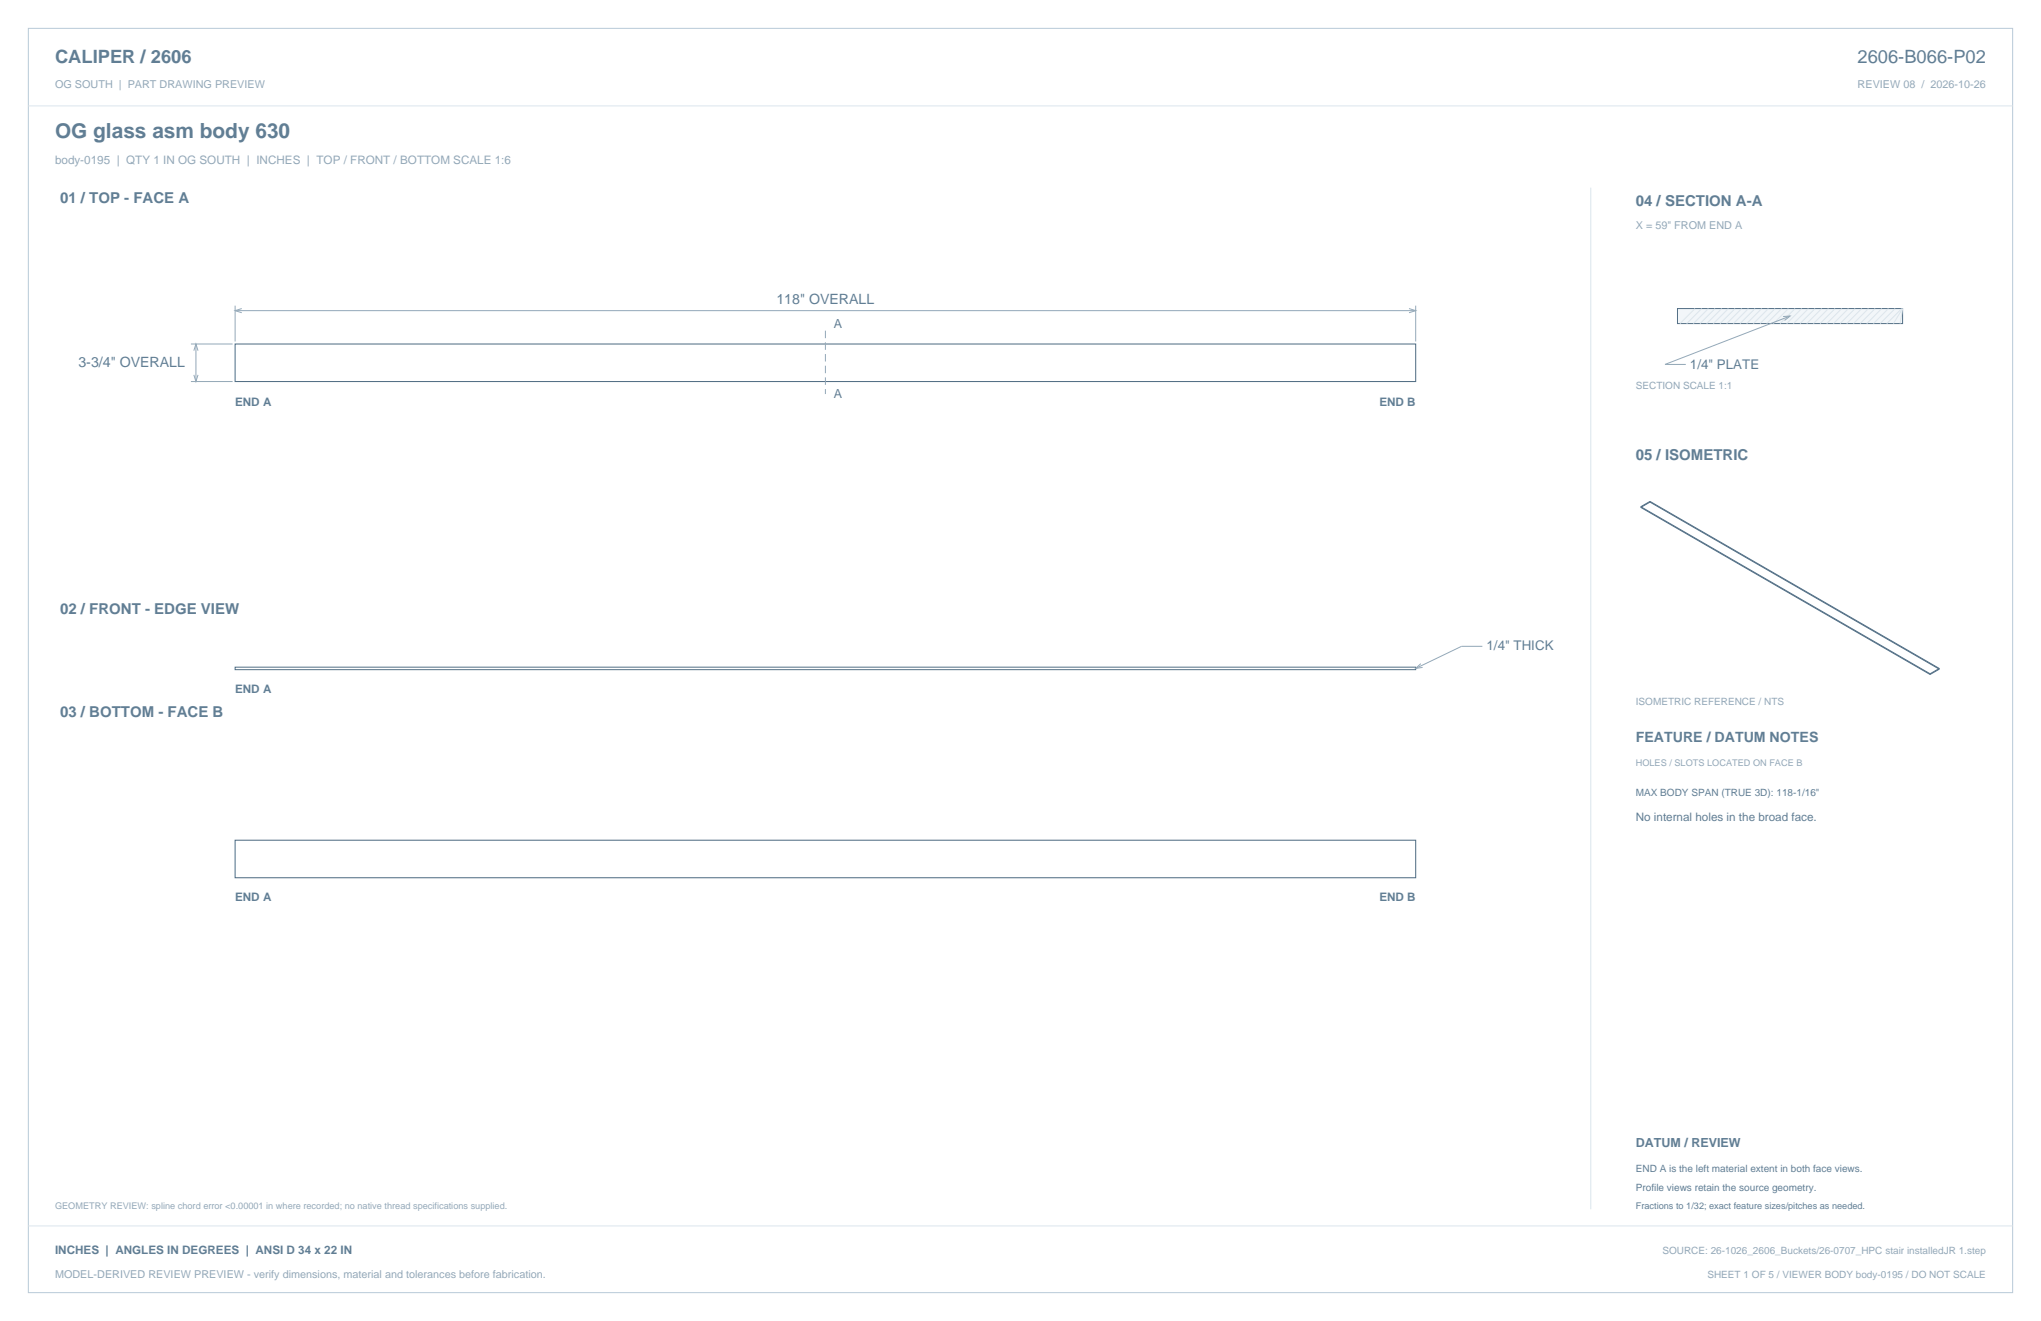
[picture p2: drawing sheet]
<svg xmlns="http://www.w3.org/2000/svg" width="864mm" height="559mm" viewBox="0 0 864 559" stroke-linecap="round" stroke-linejoin="round" font-family="sans-serif">
<defs><g id="words">
<text font-size="8.8" fill="#617e94" x="23.3" y="58.2">OG glass asm body 630</text>
<g font-size="7.8" fill="#617e94">
<text x="23.3" y="26.8">CALIPER / 2606</text>
<text x="786" y="26.8">2606-B066-P02</text>
</g>
<g font-size="6.3" fill="#617e94">
<text x="25.4" y="86.1">01 / TOP - FACE A</text>
<text x="692.1" y="87.1">04 / SECTION A-A</text>
<text x="692.1" y="194.4">05 / ISOMETRIC</text>
<text x="25.4" y="259.6">02 / FRONT - EDGE VIEW</text>
<text x="25.4" y="303.4">03 / BOTTOM - FACE B</text>
</g>
<g font-size="6" fill="#617e94">
<text x="328.5" y="128.6">118&quot; OVERALL</text>
<text x="33.2" y="155.2">3-3/4&quot; OVERALL</text>
<text x="692.1" y="314">FEATURE / DATUM NOTES</text>
</g>
<g font-size="5.6" fill="#617e94">
<text x="715.1" y="155.9">1/4&quot; PLATE</text>
<text x="629" y="275.2">1/4&quot; THICK</text>
</g>
<g font-size="5.3" fill="#617e94">
<text x="352.8" y="138.8">A</text>
<text x="352.8" y="168.5">A</text>
<text x="692.1" y="485.1">DATUM / REVIEW</text>
</g>
<text font-size="4.9" fill="#93a8b9" x="23.3" y="69.5">body-0195 | QTY 1 IN OG SOUTH | INCHES | TOP / FRONT / BOTTOM SCALE 1:6</text>
<g font-size="4.9" fill="#617e94">
<text x="99.5" y="171.6">END A</text>
<text x="583.7" y="171.6">END B</text>
<text x="99.5" y="293.2">END A</text>
<text x="692.1" y="347.5">No internal holes in the broad face.</text>
<text x="99.5" y="381.2">END A</text>
<text x="583.7" y="381.2">END B</text>
<text x="23.3" y="530.6">INCHES | ANGLES IN DEGREES | ANSI D 34 x 22 IN</text>
</g>
<g font-size="4.6" fill="#93a8b9">
<text x="23.3" y="37">OG SOUTH | PART DRAWING PREVIEW</text>
<text x="786" y="37">REVIEW 08 / 2026-10-26</text>
<text x="692.1" y="97">X = 59&quot; FROM END A</text>
<text x="23.3" y="540.5">MODEL-DERIVED REVIEW PREVIEW - verify dimensions, material and tolerances before fabrication.</text>
</g>
<g font-size="4.2" fill="#93a8b9">
<text x="692.1" y="164.7">SECTION SCALE 1:1</text>
<text x="692.1" y="298.1">ISOMETRIC REFERENCE / NTS</text>
<text x="703.4" y="530.6">SOURCE: 26-1026_2606_Buckets/26-0707_HPC stair installedJR 1.step</text>
<text x="722.4" y="540.5">SHEET 1 OF 5 / VIEWER BODY body-0195 / DO NOT SCALE</text>
</g>
<g font-size="4.2" fill="#617e94">
<text x="692.1" y="336.9">MAX BODY SPAN (TRUE 3D): 118-1/16&quot;</text>
<text x="692.1" y="495.7">END A is the left material extent in both face views.</text>
<text x="692.1" y="503.8">Profile views retain the source geometry.</text>
</g>
<g font-size="3.9" fill="#93a8b9">
<text x="692.1" y="323.8">HOLES / SLOTS LOCATED ON FACE B</text>
<text x="23.3" y="511.5">GEOMETRY REVIEW: spline chord error &lt;0.00001 in where recorded; no native thread specifications supplied.</text>
</g>
<text font-size="3.9" fill="#617e94" x="692.1" y="511.5">Fractions to 1/32; exact feature sizes/pitches as needed.</text>
</g></defs>
<path d="M12 12h839.6v534.8h-839.6z" fill="none" stroke="#b8cad8" stroke-width=".42"/>
<path d="M12 44.8h839.6M673.1 79.4v432.1" fill="none" stroke="#dbe5ed" stroke-width=".42"/>
<path d="M99.5 145.5h499.5v15.9h-499.5zM99.5 355.4h499.5v15.9h-499.5z" fill="none" stroke="#536f85" stroke-width=".44"/>
<path d="M99.5 129.3v15.2M99.5 131.4h499.5M102.3 130.5l-2.8 .9 2.8 .9M596.2 130.5l2.8 .9-2.8 .9M599 129.3v15.2M80.8 145.5h17.6M82 148.3l.9-2.8 .9 2.8M82 158.6l.9 2.8 .9-2.8M82.9 145.5v15.9M80.8 161.4h17.6M627.2 273.4h-8.8l-19.4 9.4M601.2 280.7l-2.2 2.1 2.9-.5" fill="none" stroke="#93a8b9" stroke-width=".42"/>
<path d="M349.2 139.9v26.8" fill="none" stroke="#93a8b9" stroke-width=".42" stroke-dasharray="3.2 1.8" stroke-linecap="butt"/>
<path d="M99.5 282.2h499.5v1.1h-499.5z" fill="none" stroke="#536f85" stroke-width=".42"/>
<path d="M709.8 130.5h95.2v6.4h-95.2z" fill-rule="evenodd" fill="#f2f6f9" stroke="#536f85" stroke-width=".42"/>
<g fill="none" stroke="#dbe5ed" stroke-width=".42">
<path d="M717.2 130.5l-6.4 6.4M720 130.5l-6.3 6.4M722.8 130.5l-6.3 6.4M725.7 130.5l-6.4 6.4M728.5 130.5l-6.4 6.4M731.3 130.5l-6.3 6.4M734.1 130.5l-6.3 6.4M737 130.5l-6.4 6.4M739.8 130.5l-6.4 6.4M742.6 130.5l-6.4 6.4M745.4 130.5l-6.3 6.4M748.2 130.5l-6.3 6.4"/>
<path d="M751.1 130.5l-6.4 6.4M753.9 130.5l-6.4 6.4M756.7 130.5l-6.3 6.4M759.5 130.5l-6.3 6.4M762.4 130.5l-6.4 6.4M765.2 130.5l-6.4 6.4M768 130.5l-6.4 6.4M770.8 130.5l-6.3 6.4M773.6 130.5l-6.3 6.4M776.5 130.5l-6.4 6.4M779.3 130.5l-6.4 6.4M782.1 130.5l-6.3 6.4"/>
<path d="M784.9 130.5l-6.3 6.4M787.8 130.5l-6.4 6.4M790.6 130.5l-6.4 6.4M793.4 130.5l-6.4 6.4M796.2 130.5l-6.3 6.4M799 130.5l-6.3 6.4M801.2 136.9l3.8-6.4-1 6.4M801.9 130.5l-6.4 6.4M804.7 130.5l-6.4 6.4M12 518.6h839.6"/>
</g>
<path d="M754.5 133.9l2.9-.2-2.3 1.8M757.4 133.7l-52.9 20.5h8.8" fill="none" stroke="#93a8b9" stroke-width=".42"/>
<path d="M694.3 214.3v.3M694.3 214.6l122.4 70.7M694.3 214.3l122.4 70.7M698.2 212.1l-3.9 2.2M698.2 212.1l122.4 70.7M698.2 212.4l122.4 70.7M698.2 212.1v.3M698.2 212.4l-3.9 2.2M816.7 285v.3M820.6 283.1l-3.9 2.2M820.6 282.8l-3.9 2.2M820.6 282.8v.3" fill="none" stroke="#536f85" stroke-width=".42"/>
<use href="#words"/>
</svg>
